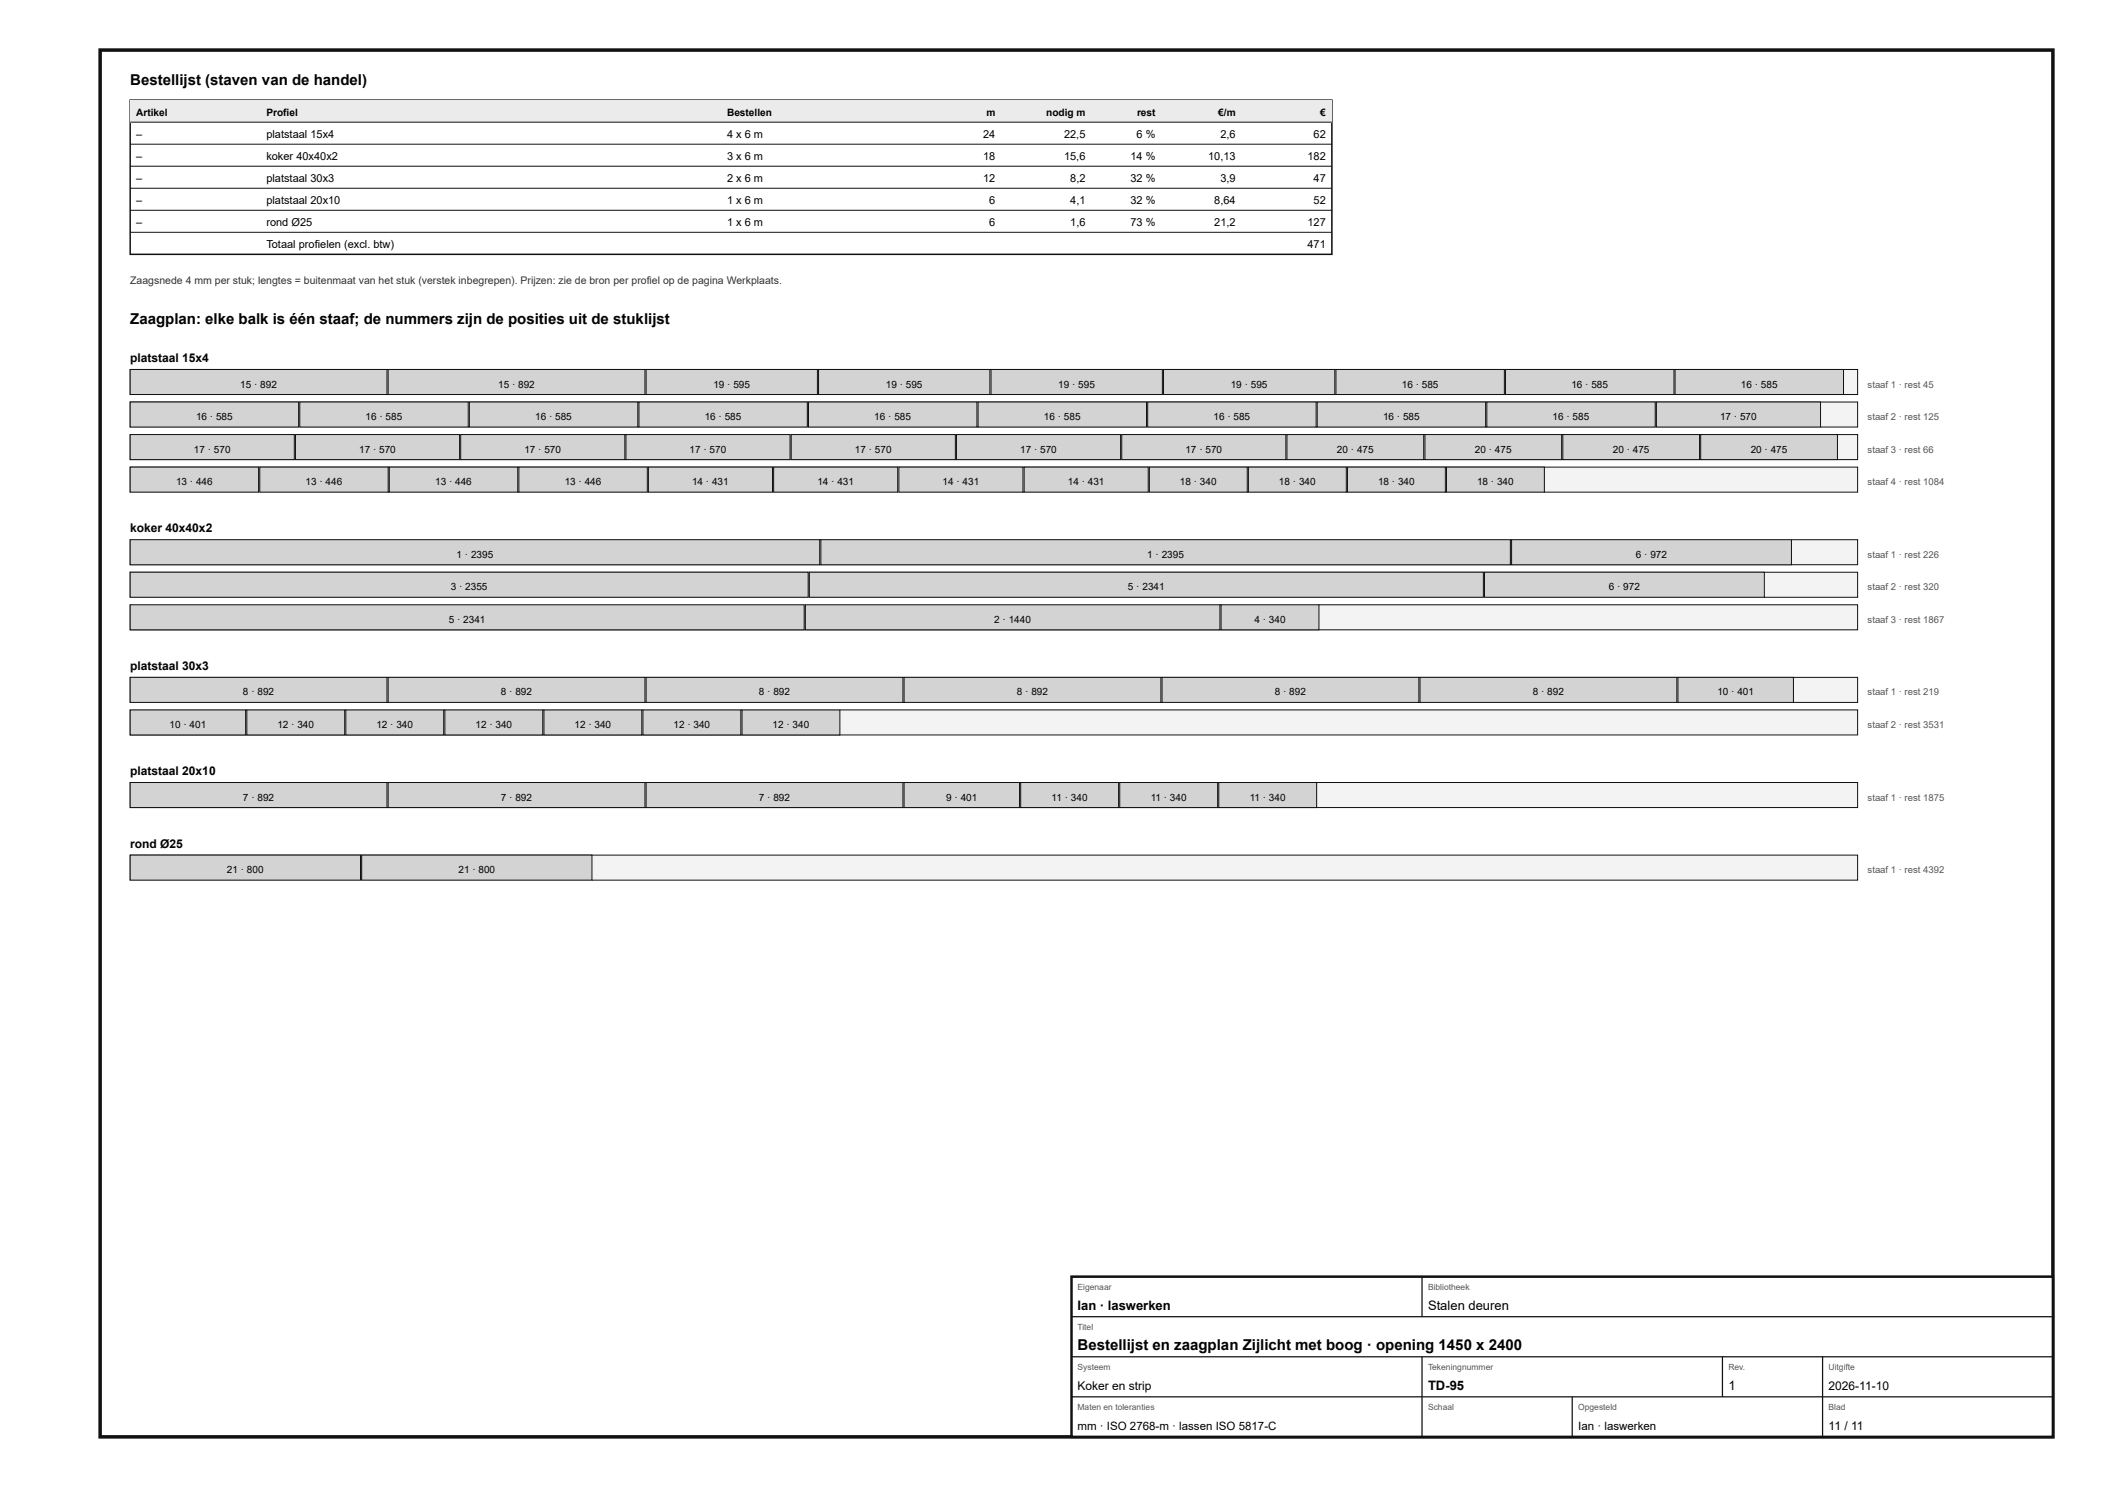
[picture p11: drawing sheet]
<svg xmlns="http://www.w3.org/2000/svg" width="420mm" height="297mm" viewBox="0 0 420 297" stroke-linecap="round" stroke-linejoin="round" font-family="sans-serif">
<defs><g id="words">
<g font-size="3">
<text x="26" y="17">Bestellijst (staven van de handel)</text>
<text x="26" y="64.8">Zaagplan: elke balk is één staaf; de nummers zijn de posities uit de stuklijst</text>
<text x="215.2" y="269.6">Bestellijst en zaagplan Zijlicht met boog · opening 1450 x 2400</text>
</g>
<g font-size="2.6">
<text x="215.2" y="261.6">Ian · laswerken</text>
<text x="285.2" y="261.6">Stalen deuren</text>
<text x="285.2" y="277.6">TD-95</text>
<text x="345.2" y="277.6">1</text>
</g>
<g font-size="2.4">
<text x="26" y="72.3">platstaal 15x4</text>
<text x="26" y="106.3">koker 40x40x2</text>
<text x="26" y="133.8">platstaal 30x3</text>
<text x="26" y="154.8">platstaal 20x10</text>
<text x="26" y="169.3">rond Ø25</text>
<text x="215.2" y="277.6">Koker en strip</text>
<text x="365.2" y="277.6">2026-11-10</text>
<text x="365.2" y="285.6">11 / 11</text>
</g>
<g font-size="2.3">
<text x="215.2" y="285.6">mm · ISO 2768-m · lassen ISO 5817-C</text>
<text x="315.2" y="285.6">Ian · laswerken</text>
</g>
<g font-size="2.2">
<text x="27.2" y="27.5">–</text>
<text x="53.2" y="27.5">platstaal 15x4</text>
<text x="145.2" y="27.5">4 x 6 m</text>
<text x="196.3" y="27.5">24</text>
<text x="212.5" y="27.5">22,5</text>
<text x="227" y="27.5">6 %</text>
<text x="243.7" y="27.5">2,6</text>
<text x="262.3" y="27.5">62</text>
<text x="27.2" y="31.9">–</text>
<text x="53.2" y="31.9">koker 40x40x2</text>
<text x="145.2" y="31.9">3 x 6 m</text>
<text x="196.3" y="31.9">18</text>
<text x="212.5" y="31.9">15,6</text>
<text x="225.8" y="31.9">14 %</text>
<text x="241.3" y="31.9">10,13</text>
<text x="261.1" y="31.9">182</text>
<text x="27.2" y="36.3">–</text>
<text x="27.2" y="40.7">–</text>
<text x="53.2" y="36.3">platstaal 30x3</text>
<text x="53.2" y="40.7">platstaal 20x10</text>
<text x="145.2" y="36.3">2 x 6 m</text>
<text x="145.2" y="40.7">1 x 6 m</text>
<text x="196.3" y="36.3">12</text>
<text x="197.6" y="40.7">6</text>
<text x="213.7" y="36.3">8,2</text>
<text x="213.7" y="40.7">4,1</text>
<text x="225.8" y="36.3">32 %</text>
<text x="225.8" y="40.7">32 %</text>
<text x="242.5" y="40.7">8,64</text>
<text x="243.7" y="36.3">3,9</text>
<text x="262.3" y="36.3">47</text>
<text x="262.3" y="40.7">52</text>
<text x="27.2" y="45.1">–</text>
<text x="53.2" y="45.1">rond Ø25</text>
<text x="145.2" y="45.1">1 x 6 m</text>
<text x="197.6" y="45.1">6</text>
<text x="213.7" y="45.1">1,6</text>
<text x="225.8" y="45.1">73 %</text>
<text x="242.5" y="45.1">21,2</text>
<text x="261.1" y="45.1">127</text>
<text x="53.2" y="49.5">Totaal profielen (excl. btw)</text>
<text x="261.1" y="49.5">471</text>
</g>
<text font-size="2.1" fill="#333" x="26" y="56.8">Zaagsnede 4 mm per stuk; lengtes = buitenmaat van het stuk (verstek inbegrepen). Prijzen: zie de bron per profiel op de pagina Werkplaats.</text>
<g font-size="2">
<text x="27.2" y="23.1">Artikel</text>
<text x="53.2" y="23.1">Profiel</text>
<text x="145.2" y="23.1">Bestellen</text>
<text x="197" y="23.1">m</text>
<text x="208.9" y="23.1">nodig m</text>
<text x="227.1" y="23.1">rest</text>
<text x="243.3" y="23.1">€/m</text>
<text x="263.7" y="23.1">€</text>
<text x="48" y="77.4">15 · 892</text>
<text x="99.5" y="77.4">15 · 892</text>
<text x="142.5" y="77.4">19 · 595</text>
<text x="176.9" y="77.4">19 · 595</text>
<text x="211.4" y="77.4">19 · 595</text>
<text x="245.8" y="77.4">19 · 595</text>
<text x="280" y="77.4">16 · 585</text>
<text x="313.8" y="77.4">16 · 585</text>
<text x="347.7" y="77.4">16 · 585</text>
<text x="39.2" y="83.9">16 · 585</text>
<text x="73" y="83.9">16 · 585</text>
<text x="106.9" y="83.9">16 · 585</text>
<text x="140.8" y="83.9">16 · 585</text>
<text x="174.6" y="83.9">16 · 585</text>
<text x="208.5" y="83.9">16 · 585</text>
<text x="242.4" y="83.9">16 · 585</text>
<text x="276.2" y="83.9">16 · 585</text>
<text x="310.1" y="83.9">16 · 585</text>
<text x="343.5" y="83.9">17 · 570</text>
<text x="38.7" y="90.4">17 · 570</text>
<text x="71.7" y="90.4">17 · 570</text>
<text x="104.7" y="90.4">17 · 570</text>
<text x="137.7" y="90.4">17 · 570</text>
<text x="170.7" y="90.4">17 · 570</text>
<text x="203.7" y="90.4">17 · 570</text>
<text x="236.7" y="90.4">17 · 570</text>
<text x="267" y="90.4">20 · 475</text>
<text x="294.6" y="90.4">20 · 475</text>
<text x="322.1" y="90.4">20 · 475</text>
<text x="349.6" y="90.4">20 · 475</text>
<text x="35.2" y="96.9">13 · 446</text>
<text x="61" y="96.9">13 · 446</text>
<text x="86.9" y="96.9">13 · 446</text>
<text x="112.8" y="96.9">13 · 446</text>
<text x="138.2" y="96.9">14 · 431</text>
<text x="163.2" y="96.9">14 · 431</text>
<text x="188.2" y="96.9">14 · 431</text>
<text x="213.3" y="96.9">14 · 431</text>
<text x="235.7" y="96.9">18 · 340</text>
<text x="255.4" y="96.9">18 · 340</text>
<text x="275.2" y="96.9">18 · 340</text>
<text x="295" y="96.9">18 · 340</text>
<text x="91.2" y="111.4">1 · 2395</text>
<text x="229.1" y="111.4">1 · 2395</text>
<text x="326.7" y="111.4">6 · 972</text>
<text x="90" y="117.9">3 · 2355</text>
<text x="225.3" y="117.9">5 · 2341</text>
<text x="321.3" y="117.9">6 · 972</text>
<text x="89.6" y="124.4">5 · 2341</text>
<text x="198.6" y="124.4">2 · 1440</text>
<text x="250.5" y="124.4">4 · 340</text>
<text x="48.5" y="138.9">8 · 892</text>
<text x="100" y="138.9">8 · 892</text>
<text x="151.6" y="138.9">8 · 892</text>
<text x="203.1" y="138.9">8 · 892</text>
<text x="254.6" y="138.9">8 · 892</text>
<text x="306.1" y="138.9">8 · 892</text>
<text x="343" y="138.9">10 · 401</text>
<text x="33.9" y="145.4">10 · 401</text>
<text x="55.4" y="145.4">12 · 340</text>
<text x="75.2" y="145.4">12 · 340</text>
<text x="95" y="145.4">12 · 340</text>
<text x="114.7" y="145.4">12 · 340</text>
<text x="134.5" y="145.4">12 · 340</text>
<text x="154.3" y="145.4">12 · 340</text>
<text x="48.5" y="159.9">7 · 892</text>
<text x="100" y="159.9">7 · 892</text>
<text x="151.6" y="159.9">7 · 892</text>
<text x="189" y="159.9">9 · 401</text>
<text x="210" y="159.9">11 · 340</text>
<text x="229.8" y="159.9">11 · 340</text>
<text x="249.6" y="159.9">11 · 340</text>
<text x="45.3" y="174.4">21 · 800</text>
<text x="91.6" y="174.4">21 · 800</text>
</g>
<g font-size="1.9" fill="#555">
<text x="373" y="77.4">staaf 1 · rest 45</text>
<text x="373" y="83.9">staaf 2 · rest 125</text>
<text x="373" y="90.4">staaf 3 · rest 66</text>
<text x="373" y="96.9">staaf 4 · rest 1084</text>
<text x="373" y="111.4">staaf 1 · rest 226</text>
<text x="373" y="117.9">staaf 2 · rest 320</text>
<text x="373" y="124.4">staaf 3 · rest 1867</text>
<text x="373" y="138.9">staaf 1 · rest 219</text>
<text x="373" y="145.4">staaf 2 · rest 3531</text>
<text x="373" y="159.9">staaf 1 · rest 1875</text>
<text x="373" y="174.4">staaf 1 · rest 4392</text>
</g>
<g font-size="1.7" fill="#555">
<text x="215.2" y="257.6">Eigenaar</text>
<text x="285.2" y="257.6">Bibliotheek</text>
<text x="215.2" y="265.6">Titel</text>
<text x="215.2" y="273.6">Systeem</text>
<text x="285.2" y="273.6">Tekeningnummer</text>
<text x="345.2" y="273.6">Rev.</text>
<text x="365.2" y="273.6">Uitgifte</text>
<text x="215.2" y="281.6">Maten en toleranties</text>
<text x="285.2" y="281.6">Schaal</text>
<text x="315.2" y="281.6">Opgesteld</text>
<text x="365.2" y="281.6">Blad</text>
</g>
</g></defs>
<path d="M20 10h390v277h-390z" fill="none" stroke="#111" stroke-width=".7" stroke-linecap="butt"/>
<path d="M26 20h240v30.8h-240z" fill="none" stroke="#111" stroke-width=".3"/>
<path d="M26 20h240v4.4h-240z" fill="#e9ecee"/>
<path d="M26 24.4h240M26 28.8h240M26 33.2h240M26 37.6h240M26 42h240M26 46.4h240" fill="none" stroke="#111" stroke-width=".2"/>
<path d="M26 73.8h345v5h-345z" fill="#f2f3f3"/>
<path d="M26 73.8h345v5h-345z" fill="none" stroke="#111" stroke-width=".2"/>
<path d="M26 73.8h51.3v5h-51.3z" fill="#cfd4d7"/>
<path d="M26 73.8h51.3v5h-51.3z" fill="none" stroke="#111" stroke-width=".2"/>
<path d="M77.5 73.8h51.3v5h-51.3z" fill="#cfd4d7"/>
<path d="M77.5 73.8h51.3v5h-51.3z" fill="none" stroke="#111" stroke-width=".2"/>
<path d="M129 73.8h34.2v5h-34.2z" fill="#cfd4d7"/>
<path d="M129 73.8h34.2v5h-34.2z" fill="none" stroke="#111" stroke-width=".2"/>
<path d="M163.5 73.8h34.2v5h-34.2z" fill="#cfd4d7"/>
<path d="M163.5 73.8h34.2v5h-34.2z" fill="none" stroke="#111" stroke-width=".2"/>
<path d="M197.9 73.8h34.2v5h-34.2z" fill="#cfd4d7"/>
<path d="M197.9 73.8h34.2v5h-34.2z" fill="none" stroke="#111" stroke-width=".2"/>
<path d="M232.4 73.8h34.2v5h-34.2z" fill="#cfd4d7"/>
<path d="M232.4 73.8h34.2v5h-34.2z" fill="none" stroke="#111" stroke-width=".2"/>
<path d="M266.8 73.8h33.6v5h-33.6z" fill="#cfd4d7"/>
<path d="M266.8 73.8h33.6v5h-33.6z" fill="none" stroke="#111" stroke-width=".2"/>
<path d="M300.7 73.8h33.6v5h-33.6z" fill="#cfd4d7"/>
<path d="M300.7 73.8h33.6v5h-33.6z" fill="none" stroke="#111" stroke-width=".2"/>
<path d="M334.5 73.8h33.7v5h-33.7z" fill="#cfd4d7"/>
<path d="M334.5 73.8h33.7v5h-33.7z" fill="none" stroke="#111" stroke-width=".2"/>
<path d="M26 80.3h345v5h-345z" fill="#f2f3f3"/>
<path d="M26 80.3h345v5h-345z" fill="none" stroke="#111" stroke-width=".2"/>
<path d="M26 80.3h33.6v5h-33.6z" fill="#cfd4d7"/>
<path d="M26 80.3h33.6v5h-33.6z" fill="none" stroke="#111" stroke-width=".2"/>
<path d="M59.9 80.3h33.6v5h-33.6z" fill="#cfd4d7"/>
<path d="M59.9 80.3h33.6v5h-33.6z" fill="none" stroke="#111" stroke-width=".2"/>
<path d="M93.7 80.3h33.7v5h-33.7z" fill="#cfd4d7"/>
<path d="M93.7 80.3h33.7v5h-33.7z" fill="none" stroke="#111" stroke-width=".2"/>
<path d="M127.6 80.3h33.6v5h-33.6z" fill="#cfd4d7"/>
<path d="M127.6 80.3h33.6v5h-33.6z" fill="none" stroke="#111" stroke-width=".2"/>
<path d="M161.5 80.3h33.6v5h-33.6z" fill="#cfd4d7"/>
<path d="M161.5 80.3h33.6v5h-33.6z" fill="none" stroke="#111" stroke-width=".2"/>
<path d="M195.3 80.3h33.7v5h-33.7z" fill="#cfd4d7"/>
<path d="M195.3 80.3h33.7v5h-33.7z" fill="none" stroke="#111" stroke-width=".2"/>
<path d="M229.2 80.3h33.6v5h-33.6z" fill="#cfd4d7"/>
<path d="M229.2 80.3h33.6v5h-33.6z" fill="none" stroke="#111" stroke-width=".2"/>
<path d="M263.1 80.3h33.6v5h-33.6z" fill="#cfd4d7"/>
<path d="M263.1 80.3h33.6v5h-33.6z" fill="none" stroke="#111" stroke-width=".2"/>
<path d="M296.9 80.3h33.7v5h-33.7z" fill="#cfd4d7"/>
<path d="M296.9 80.3h33.7v5h-33.7z" fill="none" stroke="#111" stroke-width=".2"/>
<path d="M330.8 80.3h32.8v5h-32.8z" fill="#cfd4d7"/>
<path d="M330.8 80.3h32.8v5h-32.8z" fill="none" stroke="#111" stroke-width=".2"/>
<path d="M26 86.8h345v5h-345z" fill="#f2f3f3"/>
<path d="M26 86.8h345v5h-345z" fill="none" stroke="#111" stroke-width=".2"/>
<path d="M26 86.8h32.8v5h-32.8z" fill="#cfd4d7"/>
<path d="M26 86.8h32.8v5h-32.8z" fill="none" stroke="#111" stroke-width=".2"/>
<path d="M59 86.8h32.8v5h-32.8z" fill="#cfd4d7"/>
<path d="M59 86.8h32.8v5h-32.8z" fill="none" stroke="#111" stroke-width=".2"/>
<path d="M92 86.8h32.8v5h-32.8z" fill="#cfd4d7"/>
<path d="M92 86.8h32.8v5h-32.8z" fill="none" stroke="#111" stroke-width=".2"/>
<path d="M125 86.8h32.8v5h-32.8z" fill="#cfd4d7"/>
<path d="M125 86.8h32.8v5h-32.8z" fill="none" stroke="#111" stroke-width=".2"/>
<path d="M158 86.8h32.8v5h-32.8z" fill="#cfd4d7"/>
<path d="M158 86.8h32.8v5h-32.8z" fill="none" stroke="#111" stroke-width=".2"/>
<path d="M191 86.8h32.8v5h-32.8z" fill="#cfd4d7"/>
<path d="M191 86.8h32.8v5h-32.8z" fill="none" stroke="#111" stroke-width=".2"/>
<path d="M224 86.8h32.8v5h-32.8z" fill="#cfd4d7"/>
<path d="M224 86.8h32.8v5h-32.8z" fill="none" stroke="#111" stroke-width=".2"/>
<path d="M257 86.8h27.3v5h-27.3z" fill="#cfd4d7"/>
<path d="M257 86.8h27.3v5h-27.3z" fill="none" stroke="#111" stroke-width=".2"/>
<path d="M284.6 86.8h27.3v5h-27.3z" fill="#cfd4d7"/>
<path d="M284.6 86.8h27.3v5h-27.3z" fill="none" stroke="#111" stroke-width=".2"/>
<path d="M312.1 86.8h27.3v5h-27.3z" fill="#cfd4d7"/>
<path d="M312.1 86.8h27.3v5h-27.3z" fill="none" stroke="#111" stroke-width=".2"/>
<path d="M339.7 86.8h27.3v5h-27.3z" fill="#cfd4d7"/>
<path d="M339.7 86.8h27.3v5h-27.3z" fill="none" stroke="#111" stroke-width=".2"/>
<path d="M26 93.3h345v5h-345z" fill="#f2f3f3"/>
<path d="M26 93.3h345v5h-345z" fill="none" stroke="#111" stroke-width=".2"/>
<path d="M26 93.3h25.6v5h-25.6z" fill="#cfd4d7"/>
<path d="M26 93.3h25.6v5h-25.6z" fill="none" stroke="#111" stroke-width=".2"/>
<path d="M51.9 93.3h25.6v5h-25.6z" fill="#cfd4d7"/>
<path d="M51.9 93.3h25.6v5h-25.6z" fill="none" stroke="#111" stroke-width=".2"/>
<path d="M77.7 93.3h25.7v5h-25.7z" fill="#cfd4d7"/>
<path d="M77.7 93.3h25.7v5h-25.7z" fill="none" stroke="#111" stroke-width=".2"/>
<path d="M103.6 93.3h25.7v5h-25.7z" fill="#cfd4d7"/>
<path d="M103.6 93.3h25.7v5h-25.7z" fill="none" stroke="#111" stroke-width=".2"/>
<path d="M129.5 93.3h24.8v5h-24.8z" fill="#cfd4d7"/>
<path d="M129.5 93.3h24.8v5h-24.8z" fill="none" stroke="#111" stroke-width=".2"/>
<path d="M154.5 93.3h24.8v5h-24.8z" fill="#cfd4d7"/>
<path d="M154.5 93.3h24.8v5h-24.8z" fill="none" stroke="#111" stroke-width=".2"/>
<path d="M179.5 93.3h24.8v5h-24.8z" fill="#cfd4d7"/>
<path d="M179.5 93.3h24.8v5h-24.8z" fill="none" stroke="#111" stroke-width=".2"/>
<path d="M204.5 93.3h24.8v5h-24.8z" fill="#cfd4d7"/>
<path d="M204.5 93.3h24.8v5h-24.8z" fill="none" stroke="#111" stroke-width=".2"/>
<path d="M229.5 93.3h19.6v5h-19.6z" fill="#cfd4d7"/>
<path d="M229.5 93.3h19.6v5h-19.6z" fill="none" stroke="#111" stroke-width=".2"/>
<path d="M249.3 93.3h19.6v5h-19.6z" fill="#cfd4d7"/>
<path d="M249.3 93.3h19.6v5h-19.6z" fill="none" stroke="#111" stroke-width=".2"/>
<path d="M269.1 93.3h19.6v5h-19.6z" fill="#cfd4d7"/>
<path d="M269.1 93.3h19.6v5h-19.6z" fill="none" stroke="#111" stroke-width=".2"/>
<path d="M288.9 93.3h19.5v5h-19.5z" fill="#cfd4d7"/>
<path d="M288.9 93.3h19.5v5h-19.5z" fill="none" stroke="#111" stroke-width=".2"/>
<path d="M26 107.8h345v5h-345z" fill="#f2f3f3"/>
<path d="M26 107.8h345v5h-345z" fill="none" stroke="#111" stroke-width=".2"/>
<path d="M26 107.8h137.7v5h-137.7z" fill="#cfd4d7"/>
<path d="M26 107.8h137.7v5h-137.7z" fill="none" stroke="#111" stroke-width=".2"/>
<path d="M163.9 107.8h137.7v5h-137.7z" fill="#cfd4d7"/>
<path d="M163.9 107.8h137.7v5h-137.7z" fill="none" stroke="#111" stroke-width=".2"/>
<path d="M301.9 107.8h55.9v5h-55.9z" fill="#cfd4d7"/>
<path d="M301.9 107.8h55.9v5h-55.9z" fill="none" stroke="#111" stroke-width=".2"/>
<path d="M26 114.3h345v5h-345z" fill="#f2f3f3"/>
<path d="M26 114.3h345v5h-345z" fill="none" stroke="#111" stroke-width=".2"/>
<path d="M26 114.3h135.4v5h-135.4z" fill="#cfd4d7"/>
<path d="M26 114.3h135.4v5h-135.4z" fill="none" stroke="#111" stroke-width=".2"/>
<path d="M161.6 114.3h134.6v5h-134.6z" fill="#cfd4d7"/>
<path d="M161.6 114.3h134.6v5h-134.6z" fill="none" stroke="#111" stroke-width=".2"/>
<path d="M296.5 114.3h55.9v5h-55.9z" fill="#cfd4d7"/>
<path d="M296.5 114.3h55.9v5h-55.9z" fill="none" stroke="#111" stroke-width=".2"/>
<path d="M26 120.8h345v5h-345z" fill="#f2f3f3"/>
<path d="M26 120.8h345v5h-345z" fill="none" stroke="#111" stroke-width=".2"/>
<path d="M26 120.8h134.6v5h-134.6z" fill="#cfd4d7"/>
<path d="M26 120.8h134.6v5h-134.6z" fill="none" stroke="#111" stroke-width=".2"/>
<path d="M160.8 120.8h82.8v5h-82.8z" fill="#cfd4d7"/>
<path d="M160.8 120.8h82.8v5h-82.8z" fill="none" stroke="#111" stroke-width=".2"/>
<path d="M243.9 120.8h19.5v5h-19.5z" fill="#cfd4d7"/>
<path d="M243.9 120.8h19.5v5h-19.5z" fill="none" stroke="#111" stroke-width=".2"/>
<path d="M26 135.3h345v5h-345z" fill="#f2f3f3"/>
<path d="M26 135.3h345v5h-345z" fill="none" stroke="#111" stroke-width=".2"/>
<path d="M26 135.3h51.3v5h-51.3z" fill="#cfd4d7"/>
<path d="M26 135.3h51.3v5h-51.3z" fill="none" stroke="#111" stroke-width=".2"/>
<path d="M77.5 135.3h51.3v5h-51.3z" fill="#cfd4d7"/>
<path d="M77.5 135.3h51.3v5h-51.3z" fill="none" stroke="#111" stroke-width=".2"/>
<path d="M129 135.3h51.3v5h-51.3z" fill="#cfd4d7"/>
<path d="M129 135.3h51.3v5h-51.3z" fill="none" stroke="#111" stroke-width=".2"/>
<path d="M180.6 135.3h51.2v5h-51.2z" fill="#cfd4d7"/>
<path d="M180.6 135.3h51.2v5h-51.2z" fill="none" stroke="#111" stroke-width=".2"/>
<path d="M232.1 135.3h51.3v5h-51.3z" fill="#cfd4d7"/>
<path d="M232.1 135.3h51.3v5h-51.3z" fill="none" stroke="#111" stroke-width=".2"/>
<path d="M283.6 135.3h51.3v5h-51.3z" fill="#cfd4d7"/>
<path d="M283.6 135.3h51.3v5h-51.3z" fill="none" stroke="#111" stroke-width=".2"/>
<path d="M335.1 135.3h23.1v5h-23.1z" fill="#cfd4d7"/>
<path d="M335.1 135.3h23.1v5h-23.1z" fill="none" stroke="#111" stroke-width=".2"/>
<path d="M26 141.8h345v5h-345z" fill="#f2f3f3"/>
<path d="M26 141.8h345v5h-345z" fill="none" stroke="#111" stroke-width=".2"/>
<path d="M26 141.8h23.1v5h-23.1z" fill="#cfd4d7"/>
<path d="M26 141.8h23.1v5h-23.1z" fill="none" stroke="#111" stroke-width=".2"/>
<path d="M49.3 141.8h19.5v5h-19.5z" fill="#cfd4d7"/>
<path d="M49.3 141.8h19.5v5h-19.5z" fill="none" stroke="#111" stroke-width=".2"/>
<path d="M69.1 141.8h19.5v5h-19.5z" fill="#cfd4d7"/>
<path d="M69.1 141.8h19.5v5h-19.5z" fill="none" stroke="#111" stroke-width=".2"/>
<path d="M88.8 141.8h19.6v5h-19.6z" fill="#cfd4d7"/>
<path d="M88.8 141.8h19.6v5h-19.6z" fill="none" stroke="#111" stroke-width=".2"/>
<path d="M108.6 141.8h19.6v5h-19.6z" fill="#cfd4d7"/>
<path d="M108.6 141.8h19.6v5h-19.6z" fill="none" stroke="#111" stroke-width=".2"/>
<path d="M128.4 141.8h19.6v5h-19.6z" fill="#cfd4d7"/>
<path d="M128.4 141.8h19.6v5h-19.6z" fill="none" stroke="#111" stroke-width=".2"/>
<path d="M148.2 141.8h19.5v5h-19.5z" fill="#cfd4d7"/>
<path d="M148.2 141.8h19.5v5h-19.5z" fill="none" stroke="#111" stroke-width=".2"/>
<path d="M26 156.3h345v5h-345z" fill="#f2f3f3"/>
<path d="M26 156.3h345v5h-345z" fill="none" stroke="#111" stroke-width=".2"/>
<path d="M26 156.3h51.3v5h-51.3z" fill="#cfd4d7"/>
<path d="M26 156.3h51.3v5h-51.3z" fill="none" stroke="#111" stroke-width=".2"/>
<path d="M77.5 156.3h51.3v5h-51.3z" fill="#cfd4d7"/>
<path d="M77.5 156.3h51.3v5h-51.3z" fill="none" stroke="#111" stroke-width=".2"/>
<path d="M129 156.3h51.3v5h-51.3z" fill="#cfd4d7"/>
<path d="M129 156.3h51.3v5h-51.3z" fill="none" stroke="#111" stroke-width=".2"/>
<path d="M180.6 156.3h23v5h-23z" fill="#cfd4d7"/>
<path d="M180.6 156.3h23v5h-23z" fill="none" stroke="#111" stroke-width=".2"/>
<path d="M203.8 156.3h19.6v5h-19.6z" fill="#cfd4d7"/>
<path d="M203.8 156.3h19.6v5h-19.6z" fill="none" stroke="#111" stroke-width=".2"/>
<path d="M223.6 156.3h19.6v5h-19.6z" fill="#cfd4d7"/>
<path d="M223.6 156.3h19.6v5h-19.6z" fill="none" stroke="#111" stroke-width=".2"/>
<path d="M243.4 156.3h19.6v5h-19.6z" fill="#cfd4d7"/>
<path d="M243.4 156.3h19.6v5h-19.6z" fill="none" stroke="#111" stroke-width=".2"/>
<path d="M26 170.8h345v5h-345z" fill="#f2f3f3"/>
<path d="M26 170.8h345v5h-345z" fill="none" stroke="#111" stroke-width=".2"/>
<path d="M26 170.8h46v5h-46z" fill="#cfd4d7"/>
<path d="M26 170.8h46v5h-46z" fill="none" stroke="#111" stroke-width=".2"/>
<path d="M72.2 170.8h46v5h-46z" fill="#cfd4d7"/>
<path d="M72.2 170.8h46v5h-46z" fill="none" stroke="#111" stroke-width=".2"/>
<path d="M214 255h196v32h-196z" fill="#fff"/>
<path d="M214 255h196v32h-196z" fill="none" stroke="#111" stroke-width=".5"/>
<path d="M284 255v8M214 263h196M214 271h196M214 279h196M284 271v16M314 279v8M344 271v8M364 271v16" fill="none" stroke="#111" stroke-width=".25"/>
<use href="#words"/>
</svg>
